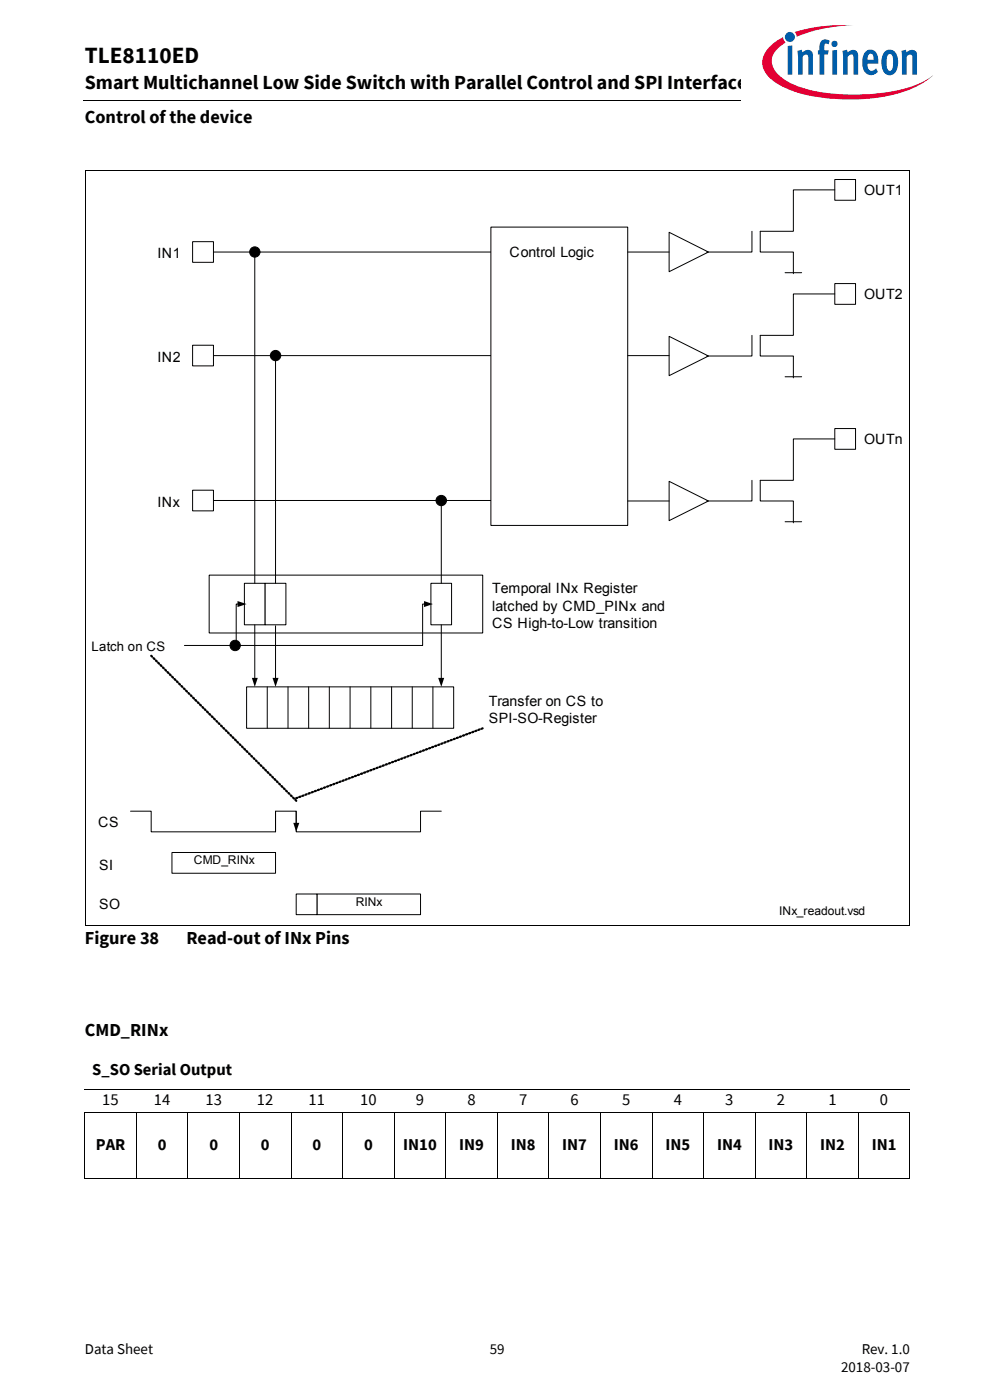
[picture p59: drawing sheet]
<svg xmlns="http://www.w3.org/2000/svg" width="210mm" height="297mm" viewBox="0 0 210 297" stroke-linecap="round" stroke-linejoin="round" font-family="sans-serif">
<defs><g id="words">
<text font-size="4.9" x="18" y="13.4">TLE8110ED</text>
<text font-size="4.2" x="18" y="19">Smart Multichannel Low Side Switch with Parallel Control and SPI Interface</text>
<g font-size="3.9">
<text x="18" y="26.2">Control of the device</text>
<text x="18" y="200.3">Figure 38</text>
<text x="39.5" y="200.3">Read-out of INx Pins</text>
<text x="18" y="219.7">CMD_RINx</text>
</g>
<g font-size="3.5">
<text x="19.6" y="228">S_SO Serial Output</text>
<text x="21.7" y="234.5">15</text>
<text x="32.6" y="234.5">14</text>
<text x="43.6" y="234.5">13</text>
<text x="54.5" y="234.5">12</text>
<text x="65.4" y="234.5">11</text>
<text x="76.4" y="234.5">10</text>
<text x="88.2" y="234.5">9</text>
<text x="99.1" y="234.5">8</text>
<text x="110.1" y="234.5">7</text>
<text x="121" y="234.5">6</text>
<text x="132" y="234.5">5</text>
<text x="142.9" y="234.5">4</text>
<text x="153.8" y="234.5">3</text>
<text x="164.8" y="234.5">2</text>
<text x="175.7" y="234.5">1</text>
<text x="186.6" y="234.5">0</text>
<text x="20.3" y="243.9">PAR</text>
<text x="33.5" y="243.9">0</text>
<text x="44.4" y="243.9">0</text>
<text x="55.3" y="243.9">0</text>
<text x="66.3" y="243.9">0</text>
<text x="77.2" y="243.9">0</text>
<text x="85.5" y="243.9">IN10</text>
<text x="97.4" y="243.9">IN9</text>
<text x="108.3" y="243.9">IN8</text>
<text x="119.3" y="243.9">IN7</text>
<text x="130.2" y="243.9">IN6</text>
<text x="141.1" y="243.9">IN5</text>
<text x="152.1" y="243.9">IN4</text>
<text x="163" y="243.9">IN3</text>
<text x="173.9" y="243.9">IN2</text>
<text x="184.9" y="243.9">IN1</text>
</g>
<g font-size="3.2">
<text x="18" y="287.3">Data Sheet</text>
<text x="103.9" y="287.3">59</text>
<text x="182.8" y="287.3">Rev. 1.0</text>
<text x="178.4" y="291.2">2018-03-07</text>
</g>
<g font-size="3">
<text x="183.3" y="41.3">OUT1</text>
<text x="33.4" y="54.8">IN1</text>
<text x="108.1" y="54.5">Control Logic</text>
<text x="183.3" y="63.4">OUT2</text>
<text x="33.4" y="76.8">IN2</text>
<text x="183.3" y="94.2">OUTn</text>
<text x="33.4" y="107.6">INx</text>
<text x="104.4" y="125.9">Temporal INx Register</text>
<text x="104.4" y="129.6">latched by CMD_PINx and</text>
<text x="104.4" y="133.3">CS High-to-Low transition</text>
<text x="103.7" y="149.8">Transfer on CS to</text>
<text x="103.7" y="153.5">SPI-SO-Register</text>
<text x="20.8" y="175.5">CS</text>
<text x="21" y="184.5">SI</text>
<text x="21" y="192.9">SO</text>
</g>
<text font-size="2.8" x="19.4" y="138.2">Latch on CS</text>
<g font-size="2.5">
<text x="41.1" y="183.3">CMD_RINx</text>
<text x="75.4" y="192.2">RINx</text>
<text x="165.3" y="194">INx_readout.vsd</text>
</g>
</g></defs>
<path d="M17.7 21.3l.1 .1z" fill="#000"/>
<path d="M17.8 21.4h140.5" fill="none" stroke="#000" stroke-width=".21"/>
<path d="M157.3 5.1h42.7v21.5h-42.7z" fill="#fff"/>
<path d="M168.6 6.8l.4 1 1.4-.5a31.9 31.9 0 0 1 10.7-1.9 32.2 32.2 0 0 0-12.5 1.4zM163.4 9.8a4.3 4.3 0 0 0 0 6.9 21.8 21.8 0 0 0 11.7 4.1 38.5 38.5 0 0 0 18.7-2.1 14.3 14.3 0 0 0 4.2-2.8 18.4 18.4 0 0 1-8.8 3.5 40.4 40.4 0 0 1-20.2-1.2l-1.6-.7a6.4 6.4 0 0 1-3.7-4.4 5.1 5.1 0 0 1 2.9-4.1l-.3-.3-.2-.8-1 .5z" fill-rule="evenodd" fill="#e30034"/>
<path d="M166.5 7.8a1.06 1.06 0 0 0 2.1 0 1.06 1.06 0 0 0-2.1 0zM167.1 9.8v6h.9v-6.2zM169.1 10.8l.2 1.3v3.7h.9v-3.8l.7-.4h.3l.2 .3v3.9h1v-3.9a1.21 1.21 0 0 0-.8-1.3 1.21 1.21 0 0 0-1.4 .5l-.1-.6zM174.3 8.6a2.41 2.41 0 0 0-.5 2.1h-.3v.9h.3v4.2h1v-4.2h.8l.2-.9h-1v-.9a.49 .49 0 0 1 .3-.6 .49 .49 0 0 1 .6 .2l.3-.7a1.45 1.45 0 0 0-1.7-.1zM176.5 10.7v5.1h1v-5.2zM176.3 9.3a.7 .7 0 0 0 1.4 0 .7 .7 0 0 0-1.4 0zM178.7 10.8l.1 5h1v-3.8a.64 .64 0 0 1 .5-.5 .64 .64 0 0 1 .7 .4v3.9h1v-3.9a1.22 1.22 0 0 0-.8-1.3 1.22 1.22 0 0 0-1.4 .5l-.2-.6zM183.7 10.8a3.9 3.9 0 0 0-.1 4.7 1.76 1.76 0 0 0 2.6-.3l-.4-.7a.99 .99 0 0 1-1.6 .1l-.2-1.1h2.3v-.2a2.3 2.3 0 0 0-1.5-2.8h-.5zM184.2 11.7a.65 .65 0 0 1 .9-.2 .65 .65 0 0 1 .2 .9v.3h-1.3zM187.7 10.9a3.9 3.9 0 0 0 .1 4.8 1.68 1.68 0 0 0 2.6-1.5 3.8 3.8 0 0 0-.7-3.3 1.59 1.59 0 0 0-2 0zM188.4 11.6l.2-.1a.86 .86 0 0 1 .8 1.2v.7a1.26 1.26 0 0 1-.6 1.6 2.12 2.12 0 0 1-.7-2.3l.1-.9zM191.2 10.8l.1 5h1v-3.8l.7-.4h.3l.2 .3v3.9h1v-4.2a1.08 1.08 0 0 0-.6-1 1.08 1.08 0 0 0-1.3 .2l-.4 .3v-.6z" fill-rule="evenodd" fill="#005da9"/>
<g fill="none" stroke="#000" stroke-width=".21">
<path d="M17.9 236h175.1M18 231.1h175M18 236v13.9M28.9 235.9v14.1M39.9 235.9v14.1M50.8 235.9v14.1M61.8 235.9v14.1M72.7 235.9v14.1M83.6 235.9v14.1M94.6 235.9v14.1M105.5 235.9v14.1M116.4 235.9v14.1"/>
<path d="M127.4 235.9v14.1M138.3 235.9v14.1M149.3 235.9v14.1M160.2 235.9v14.1M171.1 235.9v14.1M182.1 235.9v14.1M193 236v13.9M17.9 250h175.1"/>
</g>
<path d="M40.9 51.3h4.4v4.4h-4.4z" fill="#fff"/>
<path d="M40.9 51.3h4.4v4.3h-4.4zM45.3 53.5h58.8" fill="none" stroke="#000" stroke-width=".21"/>
<path d="M40.9 73.2h4.4v4.4h-4.4z" fill="#fff"/>
<path d="M40.9 73.2h4.4v4.4h-4.4zM45.3 75.4h58.8" fill="none" stroke="#000" stroke-width=".21"/>
<path d="M40.9 104h4.4v4.4h-4.4z" fill="#fff"/>
<path d="M40.9 104h4.4v4.4h-4.4zM45.3 106.2h58.8" fill="none" stroke="#000" stroke-width=".21"/>
<path d="M104.1 48.2h29v63.3h-29z" fill="#fff"/>
<path d="M104.1 48.2h29v63.3h-29z" fill="none" stroke="#000" stroke-width=".21"/>
<path d="M141.9 49.3l8.4 4.2-8.4 4.1z" fill="#fff"/>
<path d="M141.9 49.3l8.4 4.2-8.4 4.1zM159.5 49.1v4.4h-9.7M161.2 49.1v4.4h7.1v4.6M166.5 57.9h3.5" fill="none" stroke="#000" stroke-width=".21"/>
<path d="M177.1 38.1h4.4v4.4h-4.4z" fill="#fff"/>
<path d="M177.1 38.1h4.4v4.4h-4.4zM133.1 53.5h8.8M177.1 40.3h-8.8v8.8h-7.1" fill="none" stroke="#000" stroke-width=".21"/>
<path d="M141.9 71.4l8.4 4.1-8.4 4.2z" fill="#fff"/>
<path d="M141.9 71.4l8.4 4.1-8.4 4.2zM159.5 71.1v4.4h-9.7M161.2 71.1v4.4h7.1v4.7M166.5 79.9h3.5" fill="none" stroke="#000" stroke-width=".21"/>
<path d="M177.1 60.2h4.4v4.4h-4.4z" fill="#fff"/>
<path d="M133.1 75.4h8.8M177.1 62.4h-8.8v8.7h-7.1M177.1 60.2h4.4v4.4h-4.4z" fill="none" stroke="#000" stroke-width=".21"/>
<path d="M141.9 102.1l8.4 4.2-8.4 4.2z" fill="#fff"/>
<path d="M141.9 102.1l8.4 4.2-8.4 4.2zM159.5 101.9v4.4h-9.7M161.2 101.9v4.4h7.1v4.6M166.5 110.7h3.5" fill="none" stroke="#000" stroke-width=".21"/>
<path d="M177.1 90.9h4.4v4.4h-4.4z" fill="#fff"/>
<path d="M177.1 93.1h-8.8v8.8h-7.1M177.1 90.9h4.4v4.4h-4.4zM133.1 106.3h8.8" fill="none" stroke="#000" stroke-width=".21"/>
<path d="M51.9 123.8h4.4v8.7h-4.4z" fill="#fff"/>
<path d="M51.8 123.7h4.4v8.8h-4.4z" fill="none" stroke="#000" stroke-width=".21"/>
<path d="M56.3 123.8h4.3v8.7h-4.3z" fill="#fff"/>
<path d="M56.2 123.7h4.4v8.8h-4.4z" fill="none" stroke="#000" stroke-width=".21"/>
<path d="M91.4 123.8h4.4v8.7h-4.4z" fill="#fff"/>
<g fill="none" stroke="#000" stroke-width=".21">
<path d="M54 53.5v70.2M58.4 75.4v48.3M93.6 106.2v17.5M50.5 128.1h-.4v8.8M54 132.5v11.5M90.1 128.1h-.5v8.8h-50.5M91.4 123.7h4.4v8.8h-4.4zM93.6 132.5v11.5"/>
<circle cx="54" cy="53.5" r="1.09"/>
<circle cx="58.4" cy="75.4" r="1.09"/>
<circle cx="93.6" cy="106.2" r="1.1"/>
<circle cx="49.9" cy="136.9" r="1.1"/>
</g>
<g fill="#000">
<path d="M50.4 127.5l1.9 .6-1.9 .7zM89.9 127.5l1.9 .6-1.9 .7zM53.4 143.8h1.3l-.7 1.9zM92.9 143.8h1.3l-.6 1.9z"/>
<circle cx="54" cy="53.5" r="1.09"/>
<circle cx="58.4" cy="75.4" r="1.09"/>
<circle cx="93.6" cy="106.2" r="1.1"/>
<circle cx="49.9" cy="136.9" r="1.1"/>
</g>
<path d="M52.3 145.7h43.9v8.8h-43.9z" fill="#fff"/>
<path d="M58.4 132.8v11.2M52.3 145.7h43.9v8.8h-43.9zM56.7 145.7v8.8M61.1 145.7v8.8M65.5 145.7v8.8M69.8 145.7v8.8M74.3 145.7v8.8M78.7 145.7v8.8M83.1 145.7v8.8M87.4 145.7v8.8M91.8 145.7v8.8" fill="none" stroke="#000" stroke-width=".21"/>
<path d="M57.8 143.8h1.3l-.7 1.9z" fill="#000"/>
<path d="M36.5 180.9h21.9v4.4h-21.9z" fill="#fff"/>
<path d="M36.5 180.9h21.9v4.4h-21.9z" fill="none" stroke="#000" stroke-width=".21"/>
<path d="M67.2 189.7h22v4.4h-22z" fill="#fff"/>
<path d="M27.7 172.1h4.4v4.4h26.3v-4.4h4.4v4.4h26.4v-4.4h4.4M67.2 189.7h22v4.3h-22z" fill="none" stroke="#000" stroke-width=".21"/>
<g fill="#000" stroke="#000" stroke-width=".23">
<path d="M62.6 169.6h.2l.1 .4-.3-.2zM62.1 169.1l.3 .2v.2h-.1zM61.6 168.7l.3 .1v.2h-.1zM61.1 168.2h.2l.1 .3-.3-.2zM60.6 167.7l.3 .3h-.1zM60.1 167.2l.4 .1v.2h-.2zM59.6 166.7h.2l.2 .3-.4-.2zM59.1 166.2h.2l.2 .3-.4-.1zM58.6 165.7h.2l.2 .3-.4-.1zM58.1 165.2l.4 .2v.1h-.2zM57.7 164.7h.1l.2 .3h-.2zM57.1 164.2l.4 .2v.1h-.2zM56.7 163.7h.1l.2 .3-.3-.1zM56.2 163.2h.1l.2 .4-.3-.2zM55.7 162.7l.3 .2v.2h-.2zM55.2 162.2l.3 .2v.2h-.1zM54.7 161.7h.2l.1 .4-.3-.2zM54.2 161.3h.2l.1 .3-.3-.2zM53.7 160.8l.3 .1v.2h-.1zM53.2 160.3l.4 .1-.1 .2zM52.7 159.8l.4 .1v.2h-.2zM52.2 159.3h.2l.2 .3-.4-.1zM51.7 158.8l.4 .1v.2h-.2zM51.2 158.3h.2l.2 .3-.4-.1zM50.8 157.8l.3 .3-.3-.1zM50.2 157.3h.2l.2 .3h-.2zM49.8 156.8l.3 .2v.1h-.2zM49.3 156.3l.3 .2v.2zM48.8 155.8l.3 .2v.1h-.2zM48.3 155.3h.2l.1 .4-.3-.2zM47.8 154.8l.3 .2v.2h-.2zM47.3 154.4l.3 .1v.2h-.1zM46.8 153.9l.3 .1v.2h-.1zM46.3 153.4h.2l.1 .3-.3-.2zM45.8 152.9l.3 .3h-.1zM45.3 152.4l.3 .1v.2l-.3-.2zM44.8 151.9l.4 .1v.2h-.2zM44.3 151.4h.2l.2 .3-.4-.1zM43.8 150.9l.4 .1v.2h-.2zM43.3 150.4h.2l.2 .3-.4-.1zM42.9 149.9l.3 .2v.1h-.2zM42.4 149.4l.3 .2v.1h-.2zM41.9 148.9l.3 .2v.1h-.2zM41.4 148.4h.2l.1 .4-.3-.2zM40.9 147.9l.3 .2v.2l-.3-.2zM40.4 147.4h.2l.1 .4-.3-.2zM39.9 146.9l.3 .4-.3-.2zM39.4 146.5l.3 .1v.2h-.1zM38.9 146l.3 .1v.2h-.1zM38.4 145.5h.2l.1 .3-.3-.2zM37.9 145l.3 .3-.3-.2zM37.4 144.5h.2l.2 .3-.4-.2zM36.9 144l.4 .1v.2h-.2zM36.4 143.5h.2l.2 .3-.4-.1zM35.9 143h.2l.2 .3-.4-.1zM35.5 142.5h.1l.2 .3-.3-.1zM35 142h.1l.2 .3h-.2zM34.5 141.5l.3 .2v.1h-.2zM34 141l.3 .2v.2h-.2zM33.5 140.5h.2l.1 .4-.3-.2zM33 140l.3 .2v.2h-.2zM32.5 139.6l.3 .1v.2h-.1zM32 139h.2l.1 .4-.3-.2z"/>
<path d="M62.7 169.3l.5-.1-.3 .2zM63.4 169h.4l-.3 .2zM64 168.8l.5-.1-.3 .2zM64.7 168.5l.4-.1v.2l-.3 .1zM65.4 168.2h.3l.1 .1-.3 .2-.2-.1zM66.1 168l.3-.1v.2l-.3 .1zM66.7 167.7h.3l.1 .1-.4 .2zM67.3 167.6l.3-.2 .2 .1-.3 .2zM68 167.3l.4-.1-.3 .3-.1-.1zM68.7 167h.4l-.3 .2h-.2zM69.3 166.8h.4l-.3 .2zM69.9 166.6l.5-.1-.3 .2zM70.7 166.3h.3l-.3 .2-.1-.1zM71.2 166.1l.5-.1-.3 .2zM72 165.8l.3-.1v.2l-.3 .1zM72.6 165.6l.2-.2 .2 .1-.3 .3zM73.2 165.4l.4-.1-.2 .2zM73.9 165.1l.2-.1h.2l-.3 .3zM74.5 164.9l.5-.1-.3 .2zM75.2 164.6l.4-.1-.3 .3zM75.8 164.4l.5-.1-.3 .2zM76.5 164.1l.4-.1-.3 .3zM77.2 163.8h.4l-.1 .2h-.3zM77.8 163.6h.4l-.3 .2zM78.4 163.4l.4-.2 .1 .2-.4 .1zM79.2 163.1l.3-.1v.2l-.3 .1zM79.8 162.9l.3-.1 .1 .1-.4 .1zM80.5 162.6l.3-.1v.2l-.3 .1zM81.1 162.3h.3l.1 .1-.4 .2zM81.7 162.2l.3-.2 .2 .2-.4 .1zM82.4 161.9l.4-.1-.3 .3zM83 161.7l.5-.1-.3 .2zM83.7 161.4l.3-.1 .1 .1-.3 .2zM84.3 161.2l.5-.1-.3 .2zM85 160.9h.4l-.2 .2zM85.7 160.7l.4-.1-.3 .2zM86.3 160.4h.4l-.2 .2zM87 160.1h.3l.1 .1-.4 .1zM87.6 159.9h.5l-.3 .2zM88.3 159.7l.4-.1-.3 .3zM88.9 159.5l.3-.2 .2 .1-.3 .2zM89.6 159.2l.4-.1-.3 .3zM90.3 158.9l.3-.1 .1 .2-.4 .1zM90.9 158.7l.4-.1-.3 .3zM91.5 158.5l.3-.2 .2 .2-.4 .1zM92.3 158.2l.3-.1v.1l-.3 .2zM92.9 158l.3-.2 .1 .2-.4 .1zM93.5 157.7l.4-.1v.2l-.3 .1zM94.2 157.4h.3l.1 .1-.4 .2zM94.8 157.2l.4-.1 .1 .2-.4 .1zM95.5 157l.4-.1-.3 .2zM96.1 156.8l.5-.1-.3 .2zM96.8 156.5l.4-.1-.3 .3zM97.5 156.2l.3-.1 .1 .2-.4 .1zM98.1 156l.4-.1-.2 .3zM98.8 155.8l.4-.1-.3 .2zM99.4 155.5h.4l-.2 .2zM100.1 155.3l.3-.2 .1 .1-.3 .3zM100.7 155h.5l-.3 .2zM101.4 154.8l.4-.1-.3 .3zM102 154.5h.5l-.3 .2z"/>
</g>
<path d="M62.8 189.7h4.4v4.4h-4.4z" fill="#fff"/>
<path d="M18 36.1h175M18 36.1v160.2M192.9 36.1v160.2M44.4 122h58v12.3h-58zM58.4 172.1v4.4M62.8 172.1v2.6M18 196.3h174.9M62.8 189.7h4.4v4.3h-4.4z" fill="none" stroke="#000" stroke-width=".21"/>
<path d="M62.2 174.6h1.3l-.7 1.9z" fill="#000"/>
<use href="#words"/>
</svg>
